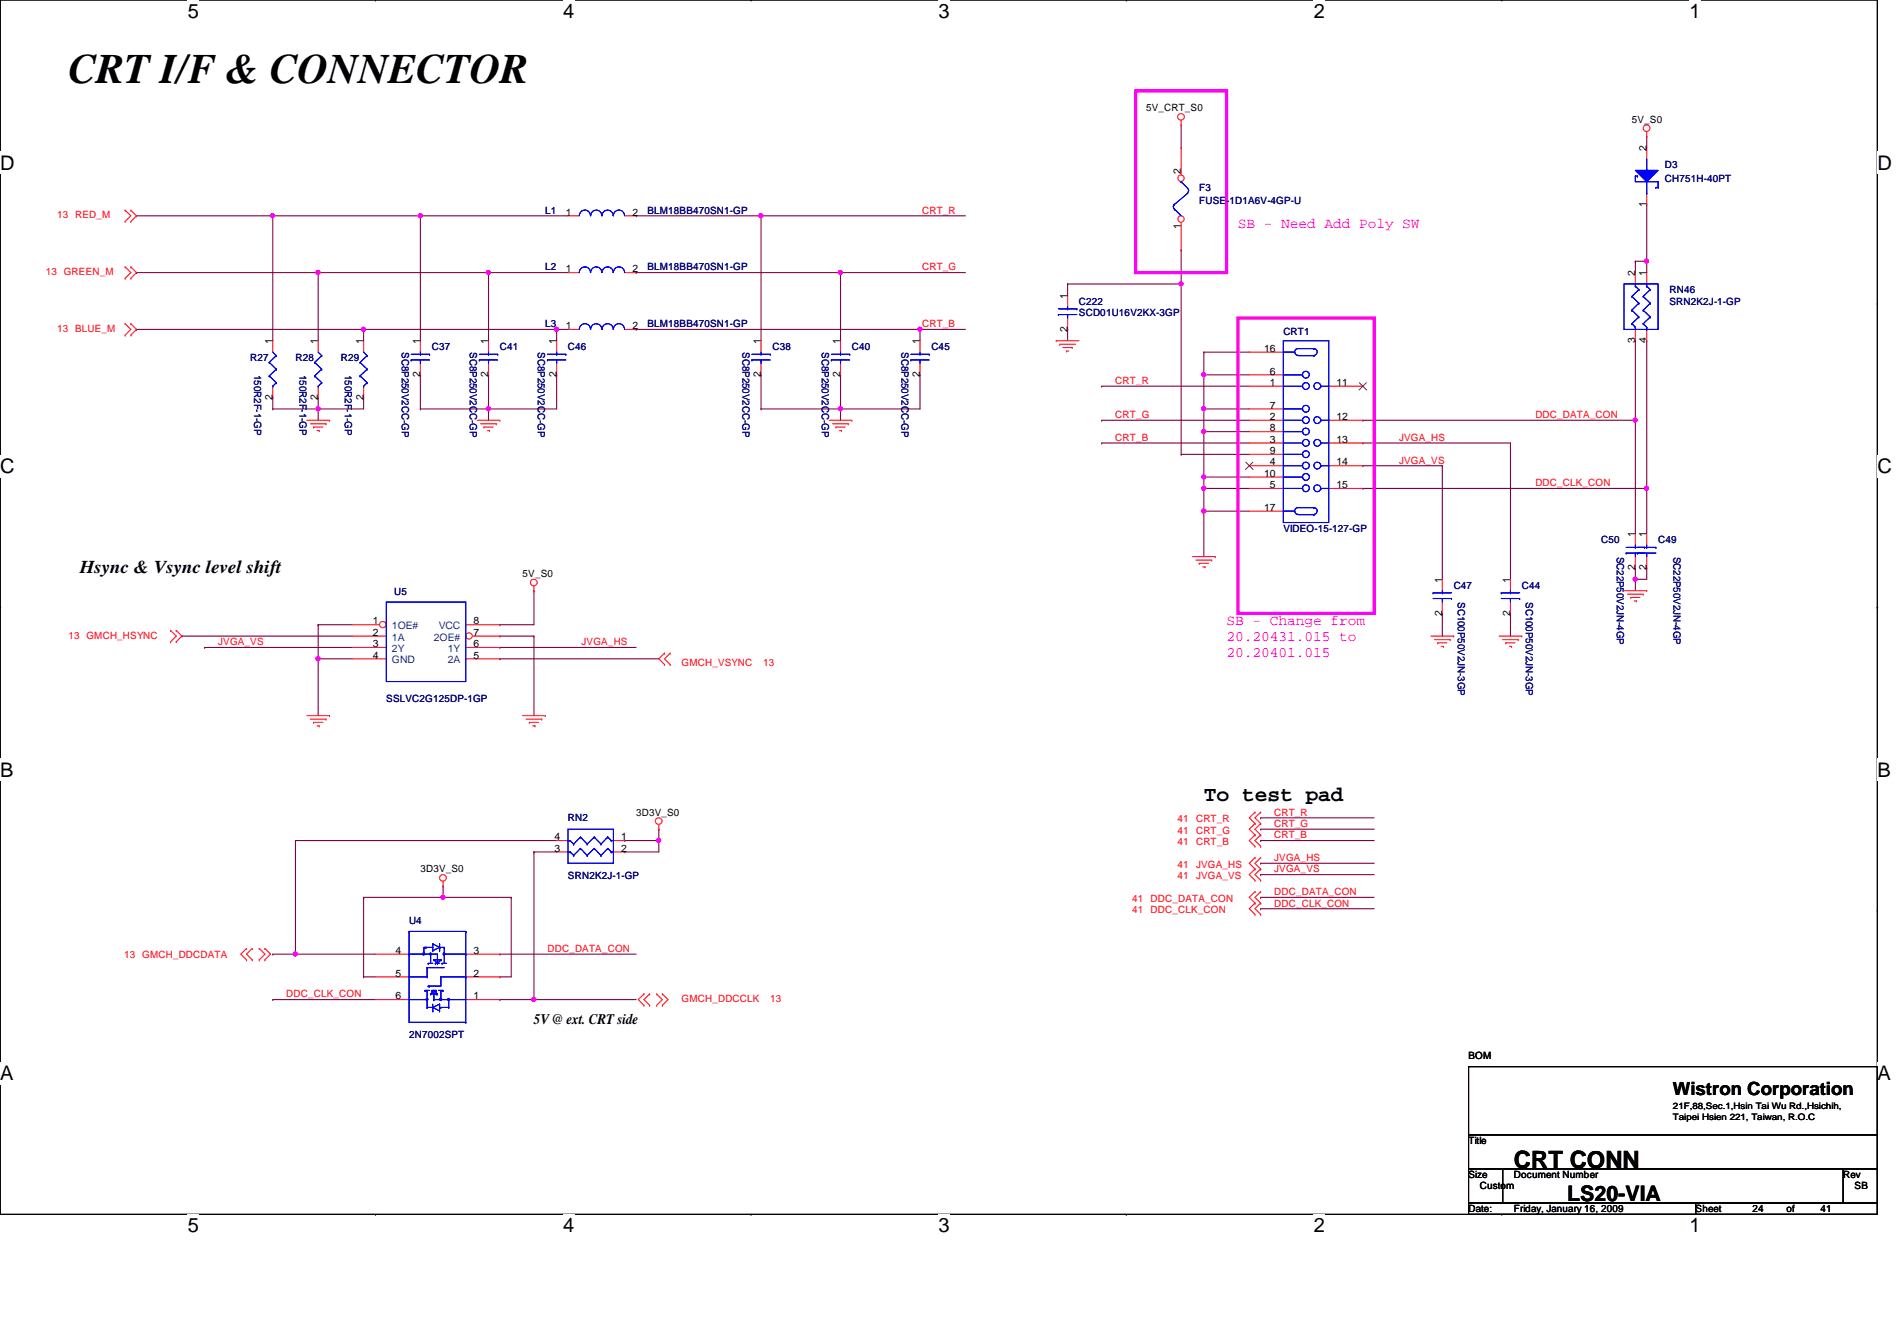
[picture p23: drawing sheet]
<svg xmlns="http://www.w3.org/2000/svg" width="297mm" height="210mm" viewBox="0 0 297 210" stroke-linecap="round" stroke-linejoin="round" font-family="sans-serif">
<defs><g id="words">
<text font-size="6.6" x="10.7" y="13">CRT I/F &amp; CONNECTOR</text>
<text font-size="3.7" x="237.1" y="182.9">CRT CONN</text>
<g font-size="3.3">
<text x="188.5" y="125.4">To test pad</text>
<text x="245.4" y="188">LS20-VIA</text>
</g>
<g font-size="3.1">
<text x="29.4" y="2.8">5</text>
<text x="88.2" y="2.8">4</text>
<text x="147" y="2.8">3</text>
<text x="205.7" y="2.8">2</text>
<text x="264.5" y="2.8">1</text>
<text x="0" y="26.5">D</text>
<text x="294" y="26.5">D</text>
<text x="0" y="74">C</text>
<text x="294" y="74">C</text>
<text x="0" y="121.6">B</text>
<text x="294" y="121.6">B</text>
<text x="0" y="169.1">A</text>
<text x="294" y="169.1">A</text>
<text x="29.4" y="192.9">5</text>
<text x="88.2" y="192.9">4</text>
<text x="147" y="192.9">3</text>
<text x="205.7" y="192.9">2</text>
<text x="264.5" y="192.9">1</text>
</g>
<g font-size="2.8">
<text x="12.5" y="89.7">Hsync &amp; Vsync level shift</text>
<text x="262" y="171.4">Wistron Corporation</text>
</g>
<g font-size="2.3" fill="#f0f">
<text x="193.8" y="35.6">SB - Need Add Poly SW</text>
<text x="192.1" y="97.9">SB - Change from</text>
<text x="192.1" y="100.4">20.20431.015 to</text>
<text x="192.1" y="102.9">20.20401.015</text>
</g>
<text font-size="2.3" x="83.6" y="160.3">5V @ ext. CRT side</text>
<g font-size="1.6">
<text x="179.4" y="17.4">5V_CRT_S0</text>
<text x="255.5" y="19.2">5V_S0</text>
<text x="257.8" y="23.7" transform="rotate(-90 257.8 23.7)">2</text>
<text x="184.9" y="27.2" transform="rotate(-90 184.9 27.2)">2</text>
<text x="88.6" y="33.7">1</text>
<text x="99.1" y="33.7">2</text>
<text x="184.9" y="35.9" transform="rotate(-90 184.9 35.9)">1</text>
<text x="257.8" y="32.3" transform="rotate(-90 257.8 32.3)">1</text>
<text x="88.6" y="42.6">1</text>
<text x="99.1" y="42.6">2</text>
<text x="167.1" y="46.8" transform="rotate(-90 167.1 46.8)">1</text>
<text x="256" y="43.2" transform="rotate(-90 256 43.2)">2</text>
<text x="257.8" y="43.2" transform="rotate(-90 257.8 43.2)">1</text>
<text x="42.7" y="53.9" transform="rotate(-90 42.7 53.9)">1</text>
<text x="49.8" y="53.9" transform="rotate(-90 49.8 53.9)">1</text>
<text x="56.9" y="53.9" transform="rotate(-90 56.9 53.9)">1</text>
<text x="65.8" y="53.9" transform="rotate(-90 65.8 53.9)">1</text>
<text x="76.5" y="53.9" transform="rotate(-90 76.5 53.9)">1</text>
<text x="87.1" y="53.9" transform="rotate(-90 87.1 53.9)">1</text>
<text x="88.6" y="51.5">1</text>
<text x="99.1" y="51.5">2</text>
<text x="119.1" y="53.9" transform="rotate(-90 119.1 53.9)">1</text>
<text x="131.6" y="53.9" transform="rotate(-90 131.6 53.9)">1</text>
<text x="144" y="53.9" transform="rotate(-90 144 53.9)">1</text>
<text x="167.1" y="51.9" transform="rotate(-90 167.1 51.9)">2</text>
<text x="256" y="53.7" transform="rotate(-90 256 53.7)">3</text>
<text x="257.8" y="53.7" transform="rotate(-90 257.8 53.7)">4</text>
<text x="65.8" y="59" transform="rotate(-90 65.8 59)">2</text>
<text x="76.5" y="59" transform="rotate(-90 76.5 59)">2</text>
<text x="87.1" y="59" transform="rotate(-90 87.1 59)">2</text>
<text x="119.1" y="59" transform="rotate(-90 119.1 59)">2</text>
<text x="131.6" y="59" transform="rotate(-90 131.6 59)">2</text>
<text x="144" y="59" transform="rotate(-90 144 59)">2</text>
<text x="197.9" y="55.1">16</text>
<text x="198.8" y="58.6">6</text>
<text x="42.7" y="62.6" transform="rotate(-90 42.7 62.6)">2</text>
<text x="49.8" y="62.6" transform="rotate(-90 49.8 62.6)">2</text>
<text x="56.9" y="62.6" transform="rotate(-90 56.9 62.6)">2</text>
<text x="198.8" y="60.4">1</text>
<text x="198.8" y="65.7">2</text>
<text x="198.8" y="64">7</text>
<text x="209.3" y="60.4">11</text>
<text x="209.3" y="65.7">12</text>
<text x="198.8" y="69.3">3</text>
<text x="198.8" y="67.5">8</text>
<text x="198.8" y="71.1">9</text>
<text x="209.3" y="69.3">13</text>
<text x="197.9" y="74.6">10</text>
<text x="198.8" y="72.9">4</text>
<text x="198.8" y="76.4">5</text>
<text x="209.3" y="72.9">14</text>
<text x="209.3" y="76.4">15</text>
<text x="197.9" y="80">17</text>
<text x="256" y="89.2" transform="rotate(-90 256 89.2)">2</text>
<text x="256" y="84.1" transform="rotate(-90 256 84.1)">1</text>
<text x="257.8" y="89.2" transform="rotate(-90 257.8 89.2)">2</text>
<text x="257.8" y="84.1" transform="rotate(-90 257.8 84.1)">1</text>
<text x="81.8" y="90.3">5V_S0</text>
<text x="225.8" y="91.2" transform="rotate(-90 225.8 91.2)">1</text>
<text x="236.5" y="91.2" transform="rotate(-90 236.5 91.2)">1</text>
<text x="58.4" y="97.7">1</text>
<text x="58.4" y="99.5">2</text>
<text x="58.4" y="101.3">3</text>
<text x="74.2" y="99.5">7</text>
<text x="74.2" y="101.3">6</text>
<text x="74.2" y="97.7">8</text>
<text x="225.8" y="96.4" transform="rotate(-90 225.8 96.4)">2</text>
<text x="236.5" y="96.4" transform="rotate(-90 236.5 96.4)">2</text>
<text x="58.4" y="103.1">4</text>
<text x="74.2" y="103.1">5</text>
<text x="86.8" y="131.5">4</text>
<text x="97.3" y="131.5">1</text>
<text x="99.6" y="127.7">3D3V_S0</text>
<text x="65.8" y="136.6">3D3V_S0</text>
<text x="86.8" y="133.3">3</text>
<text x="97.3" y="133.3">2</text>
<text x="61.9" y="149.3">4</text>
<text x="74.2" y="149.3">3</text>
<text x="61.9" y="152.9">5</text>
<text x="74.2" y="152.9">2</text>
<text x="61.9" y="156.4">6</text>
<text x="74.2" y="156.4">1</text>
<text x="230" y="165.7">BOM</text>
<text x="230" y="179.1">Title</text>
<text x="230" y="184.4">Size</text>
<text x="237.1" y="184.4">Document Number</text>
<text x="288.6" y="184.4">Rev</text>
<text x="230" y="189.7">Date:</text>
<text x="231.7" y="186.2">Custom</text>
<text x="237.1" y="189.7">Friday, January 16, 2009</text>
<text x="265.5" y="189.7">Sheet</text>
<text x="274.4" y="189.7">24</text>
<text x="279.7" y="189.7">of</text>
<text x="285.1" y="189.7">41</text>
<text x="290.4" y="186.2">SB</text>
</g>
<g font-size="1.6" fill="#000080">
<text x="187.8" y="29.9">F3</text>
<text x="260.7" y="26.3">D3</text>
<text x="260.7" y="28.4">CH751H-40PT</text>
<text x="85.4" y="33.4">L1</text>
<text x="101.4" y="33.4">BLM18BB470SN1-GP</text>
<text x="187.8" y="32">FUSE-1D1A6V-4GP-U</text>
<text x="85.4" y="42.3">L2</text>
<text x="101.4" y="42.3">BLM18BB470SN1-GP</text>
<text x="168.9" y="47.7">C222</text>
<text x="261.4" y="45.9">RN46</text>
<text x="261.4" y="47.7">SRN2K2J-1-GP</text>
<text x="85.4" y="51.2">L3</text>
<text x="101.4" y="51.2">BLM18BB470SN1-GP</text>
<text x="168.9" y="49.4">SCD01U16V2KX-3GP</text>
<text x="201" y="52.5">CRT1</text>
<text x="39.2" y="56.6">R27</text>
<text x="39.8" y="58.7" transform="rotate(90 39.8 58.7)">150R2F-1-GP</text>
<text x="46.3" y="56.6">R28</text>
<text x="46.9" y="58.7" transform="rotate(90 46.9 58.7)">150R2F-1-GP</text>
<text x="53.4" y="56.6">R29</text>
<text x="54" y="58.7" transform="rotate(90 54 58.7)">150R2F-1-GP</text>
<text x="62.9" y="55.1" transform="rotate(90 62.9 55.1)">SC8P250V2CC-GP</text>
<text x="67.6" y="54.8">C37</text>
<text x="73.6" y="55.1" transform="rotate(90 73.6 55.1)">SC8P250V2CC-GP</text>
<text x="78.3" y="54.8">C41</text>
<text x="84.2" y="55.1" transform="rotate(90 84.2 55.1)">SC8P250V2CC-GP</text>
<text x="88.9" y="54.8">C46</text>
<text x="116.2" y="55.1" transform="rotate(90 116.2 55.1)">SC8P250V2CC-GP</text>
<text x="120.9" y="54.8">C38</text>
<text x="128.7" y="55.1" transform="rotate(90 128.7 55.1)">SC8P250V2CC-GP</text>
<text x="133.4" y="54.8">C40</text>
<text x="141.1" y="55.1" transform="rotate(90 141.1 55.1)">SC8P250V2CC-GP</text>
<text x="145.8" y="54.8">C45</text>
<text x="201" y="83.2">VIDEO-15-127-GP</text>
<text x="250.7" y="85">C50</text>
<text x="253.2" y="87.1" transform="rotate(90 253.2 87.1)">SC22P50V2JN-4GP</text>
<text x="259.6" y="85">C49</text>
<text x="262" y="87.1" transform="rotate(90 262 87.1)">SC22P50V2JN-4GP</text>
<text x="61.7" y="93.2">U5</text>
<text x="227.6" y="92.1">C47</text>
<text x="228.3" y="94.2" transform="rotate(90 228.3 94.2)">SC100P50V2JN-3GP</text>
<text x="238.3" y="92.1">C44</text>
<text x="238.9" y="94.2" transform="rotate(90 238.9 94.2)">SC100P50V2JN-3GP</text>
<text x="60.5" y="109.9">SSLVC2G125DP-1GP</text>
<text x="88.9" y="128.6">RN2</text>
<text x="88.9" y="137.6">SRN2K2J-1-GP</text>
<text x="64" y="144.6">U4</text>
<text x="64" y="162.5">2N7002SPT</text>
</g>
<g font-size="1.6" fill="#f00">
<text x="8.9" y="34.2">13 RED_M</text>
<text x="144.4" y="33.4">CRT_R</text>
<text x="7.2" y="43.1">13 GREEN_M</text>
<text x="144.4" y="42.3">CRT_G</text>
<text x="8.9" y="51.9">13 BLUE_M</text>
<text x="144.4" y="51.2">CRT_B</text>
<text x="174.6" y="65.4">CRT_G</text>
<text x="174.6" y="60.1">CRT_R</text>
<text x="240.4" y="65.4">DDC_DATA_CON</text>
<text x="174.6" y="69">CRT_B</text>
<text x="219.1" y="69">JVGA_HS</text>
<text x="219.1" y="72.6">JVGA_VS</text>
<text x="240.4" y="76.1">DDC_CLK_CON</text>
<text x="10.7" y="99.9">13 GMCH_HSYNC</text>
<text x="34.2" y="101">JVGA_VS</text>
<text x="91.1" y="101">JVGA_HS</text>
<text x="106.7" y="104.2">GMCH_VSYNC</text>
<text x="119.5" y="104.2">13</text>
<text x="184.4" y="128.7">41</text>
<text x="184.4" y="130.5">41</text>
<text x="187.3" y="128.7">CRT_R</text>
<text x="187.3" y="130.5">CRT_G</text>
<text x="199.5" y="127.7">CRT_R</text>
<text x="199.5" y="129.5">CRT_G</text>
<text x="199.5" y="131.2">CRT_B</text>
<text x="184.4" y="132.3">41</text>
<text x="184.4" y="135.8">41</text>
<text x="184.4" y="137.6">41</text>
<text x="187.3" y="132.3">CRT_B</text>
<text x="187.3" y="135.8">JVGA_HS</text>
<text x="187.3" y="137.6">JVGA_VS</text>
<text x="199.5" y="134.8">JVGA_HS</text>
<text x="199.5" y="136.6">JVGA_VS</text>
<text x="177.3" y="141.2">41</text>
<text x="177.3" y="143">41</text>
<text x="180.2" y="141.2">DDC_DATA_CON</text>
<text x="180.2" y="143">DDC_CLK_CON</text>
<text x="199.5" y="140.1">DDC_DATA_CON</text>
<text x="199.5" y="141.9">DDC_CLK_CON</text>
<text x="19.4" y="149.9">13 GMCH_DDCDATA</text>
<text x="85.7" y="149">DDC_DATA_CON</text>
<text x="44.8" y="156.1">DDC_CLK_CON</text>
<text x="106.7" y="156.8">GMCH_DDCCLK</text>
<text x="120.6" y="156.8">13</text>
</g>
<g font-size="1.6" fill="#004080">
<text x="61.4" y="98.5">1OE#</text>
<text x="61.4" y="100.3">1A</text>
<text x="67.9" y="100.3">2OE#</text>
<text x="68.7" y="98.5">VCC</text>
<text x="61.4" y="102.1">2Y</text>
<text x="61.4" y="103.8">GND</text>
<text x="70.1" y="103.8">2A</text>
<text x="70.1" y="102.1">1Y</text>
</g>
<g font-size="1.4">
<text x="262" y="173.6">21F,88,Sec.1,Hsin Tai Wu Rd.,Hsichih,</text>
<text x="262" y="175.4">Taipei Hsien 221, Taiwan, R.O.C</text>
</g>
</g></defs>
<path d="M0 0h294v190.1h-294z" fill="none" stroke="#000" stroke-width=".17"/>
<g fill="#fff">
<path d="M29.4 0h1.8v3.5h-1.8z"/>
<path d="M29.4 190.1h1.8v3.4h-1.8z"/>
</g>
<path d="M58.8 0h.1M58.8 190.1h.1" fill="none" stroke="#000" stroke-width=".17"/>
<g fill="#fff">
<path d="M88.2 0h1.7v3.5h-1.7z"/>
<path d="M88.2 190.1h1.7v3.4h-1.7z"/>
</g>
<path d="M117.6 0h.1M117.6 190.1h.1" fill="none" stroke="#000" stroke-width=".17"/>
<g fill="#fff">
<path d="M147 0h1.7v3.5h-1.7z"/>
<path d="M147 190.1h1.7v3.4h-1.7z"/>
</g>
<path d="M176.4 0h.1M176.4 190.1h.1" fill="none" stroke="#000" stroke-width=".17"/>
<g fill="#fff">
<path d="M205.7 0h1.8v3.5h-1.8z"/>
<path d="M205.7 190.1h1.8v3.4h-1.8z"/>
</g>
<path d="M235.2 0h.1M235.2 190.1h.1" fill="none" stroke="#000" stroke-width=".17"/>
<g fill="#fff">
<path d="M264.5 0h1.8v3.5h-1.8z"/>
<path d="M264.5 190.1h1.8v3.4h-1.8z"/>
<path d="M0 23.7h2.3v3.5h-2.3z"/>
<path d="M294 23.7h2.2v3.5h-2.2z"/>
<path d="M0 71.2h2.3v3.5h-2.3z"/>
<path d="M294 71.2h2.2v3.5h-2.2z"/>
</g>
<path d="M0 47.5h.1M294 47.5h.1" fill="none" stroke="#000" stroke-width=".17"/>
<g fill="#fff">
<path d="M0 118.8h2.1v3.5h-2.1z"/>
<path d="M294 118.8h2v3.5h-2z"/>
</g>
<path d="M0 95h.1M294 95h.1" fill="none" stroke="#000" stroke-width=".17"/>
<path d="M0 95h.1M294 95h.1" fill="none" stroke="#000" stroke-width=".16"/>
<g fill="#fff">
<path d="M0 166.3h2.1v3.5h-2.1z"/>
<path d="M294 166.3h2v3.5h-2z"/>
</g>
<path d="M0 142.5h.1M294 142.5h.1" fill="none" stroke="#000" stroke-width=".17"/>
<path d="M185 71.1h.1M185 71.1h10.6M78.3 97.8h.1M83.6 92.5h.1M83.6 92.5v5.3h-5.3M49.8 103.1h.1M49.8 103.1h5.4M49.8 103.1v8.9M46.3 131.6h.1M46.3 131.6h40.9" fill="none" stroke="#800040" stroke-width=".17"/>
<circle cx="49.8" cy="103.1" r=".32" fill="#f0f"/>
<circle cx="49.8" cy="103.1" r=".32" fill="none" stroke="#f0f" stroke-width=".17"/>
<path d="M188.5 74.7h.1M188.5 74.7h7.1M188.5 80h.1M188.5 80v7.1" fill="none" stroke="#800040" stroke-width=".17"/>
<circle cx="188.5" cy="80" r=".32" fill="#f0f"/>
<circle cx="188.5" cy="80" r=".32" fill="none" stroke="#f0f" stroke-width=".17"/>
<path d="M97.8 131.6h.1M97.8 131.6h5.4M103.2 131.6h.1M103.2 131.6v1.7" fill="none" stroke="#800040" stroke-width=".17"/>
<circle cx="103.1" cy="131.5" r=".32" fill="#f0f"/>
<circle cx="103.1" cy="131.5" r=".32" fill="none" stroke="#f0f" stroke-width=".17"/>
<g fill="none" stroke="#800040" stroke-width=".17">
<path d="M167.2 51.6h.1M167.2 51.6v1.7M188.5 76.5h.1M188.5 76.5h7.1M28.5 99.6h.1M28.5 99.6h26.7M78.3 99.6h.1M78.3 99.6h5.3M83.6 99.6h.1M83.6 99.6v12.4M46.3 131.6h.1M46.3 131.6v17.8"/>
<path d="M42.7 149.4h.1M42.7 156.5h.1M42.7 149.4h16M42.7 156.5h16M46.3 149.4h.1M69.4 140.5h.1M69.4 140.5h10.6M78.3 156.5h.1M78.3 156.5h5.3"/>
</g>
<circle cx="46.2" cy="149.3" r=".32" fill="#f0f"/>
<circle cx="46.2" cy="149.3" r=".32" fill="none" stroke="#f0f" stroke-width=".17"/>
<path d="M69.4 138.7h.1M69.4 138.7v1.8" fill="none" stroke="#800040" stroke-width=".17"/>
<circle cx="69.4" cy="140.4" r=".32" fill="#f0f"/>
<circle cx="69.4" cy="140.4" r=".32" fill="none" stroke="#f0f" stroke-width=".17"/>
<path d="M56.9 152.9h.1M56.9 140.5h.1M56.9 152.9h1.8M56.9 140.5v12.4M78.3 152.9h.1M80 140.5h.1M80 140.5v12.4h-1.7M83.6 156.5h.1M83.6 156.5h16" fill="none" stroke="#800040" stroke-width=".17"/>
<circle cx="83.6" cy="156.4" r=".32" fill="#f0f"/>
<circle cx="83.6" cy="156.4" r=".32" fill="none" stroke="#f0f" stroke-width=".17"/>
<path d="M188.5 74.7h.1M188.5 74.7v1.8M83.6 133.3h.1M83.6 133.3v23.2M78.3 149.4h.1M78.3 149.4h21.3" fill="none" stroke="#800040" stroke-width=".17"/>
<circle cx="188.5" cy="74.6" r=".32" fill="#f0f"/>
<circle cx="188.5" cy="74.6" r=".32" fill="none" stroke="#f0f" stroke-width=".17"/>
<path d="M185 44.4h.1M185 44.4v26.7M256.1 53.3h.1M256.1 40.9h.1M256.1 53.3v12.5M256.1 40.9h1.7" fill="none" stroke="#800040" stroke-width=".17"/>
<circle cx="184.9" cy="44.4" r=".32" fill="#f0f"/>
<circle cx="184.9" cy="44.4" r=".32" fill="none" stroke="#f0f" stroke-width=".17"/>
<path d="M167.2 44.4h.1M167.2 44.4h17.8M256.1 40.9h.1M256.1 40.9v1.8M256.1 65.8h.1M256.1 65.8v17.8M236.5 96h.1M236.5 96v3.6" fill="none" stroke="#800040" stroke-width=".17"/>
<circle cx="256" cy="65.8" r=".32" fill="#f0f"/>
<circle cx="256" cy="65.8" r=".32" fill="none" stroke="#f0f" stroke-width=".17"/>
<path d="M167.2 44.4h.1M167.2 44.4v1.8M256.1 90.7h.1M256.1 90.7h1.7" fill="none" stroke="#800040" stroke-width=".17"/>
<circle cx="256" cy="90.7" r=".32" fill="#f0f"/>
<circle cx="256" cy="90.7" r=".32" fill="none" stroke="#f0f" stroke-width=".17"/>
<path d="M42.7 62.2h.1M42.7 62.2v1.8M49.8 64h.1M49.8 64v1.8M56.9 62.2h.1M56.9 62.2v1.8h-7.1M225.8 72.9h.1M225.8 72.9v17.8M256.1 88.9h.1M256.1 88.9v1.8" fill="none" stroke="#800040" stroke-width=".17"/>
<circle cx="49.8" cy="64" r=".32" fill="#f0f"/>
<circle cx="49.8" cy="64" r=".32" fill="none" stroke="#f0f" stroke-width=".17"/>
<path d="M76.5 64h.1M76.5 64h10.7" fill="none" stroke="#800040" stroke-width=".17"/>
<circle cx="76.5" cy="64" r=".32" fill="#f0f"/>
<circle cx="76.5" cy="64" r=".32" fill="none" stroke="#f0f" stroke-width=".17"/>
<path d="M49.8 42.7h.1M49.8 42.7h26.7M87.2 58.7h.1M87.2 58.7v5.3" fill="none" stroke="#800040" stroke-width=".17"/>
<circle cx="49.8" cy="42.6" r=".32" fill="#f0f"/>
<circle cx="49.8" cy="42.6" r=".32" fill="none" stroke="#f0f" stroke-width=".17"/>
<path d="M42.7 33.8h.1M42.7 33.8h23.1" fill="none" stroke="#800040" stroke-width=".17"/>
<circle cx="42.7" cy="33.8" r=".32" fill="#f0f"/>
<circle cx="42.7" cy="33.8" r=".32" fill="none" stroke="#f0f" stroke-width=".17"/>
<path d="M56.9 51.6h.1M56.9 51.6h30.3M76.5 58.7h.1M76.5 58.7v5.3h-10.7M42.7 64h.1M49.8 62.2h.1M49.8 62.2v1.8h-7.1M65.8 64h.1" fill="none" stroke="#800040" stroke-width=".17"/>
<circle cx="56.9" cy="51.5" r=".32" fill="#f0f"/>
<circle cx="56.9" cy="51.5" r=".32" fill="none" stroke="#f0f" stroke-width=".17"/>
<path d="M185 39.1h.1M185 39.1v5.3M87.2 51.6h.1M87.2 51.6h1.7" fill="none" stroke="#800040" stroke-width=".17"/>
<circle cx="87.1" cy="51.5" r=".32" fill="#f0f"/>
<circle cx="87.1" cy="51.5" r=".32" fill="none" stroke="#f0f" stroke-width=".17"/>
<path d="M65.8 33.8h.1M65.8 33.8v19.5M65.8 33.8h23.1" fill="none" stroke="#800040" stroke-width=".17"/>
<circle cx="65.8" cy="33.8" r=".32" fill="#f0f"/>
<circle cx="65.8" cy="33.8" r=".32" fill="none" stroke="#f0f" stroke-width=".17"/>
<g fill="none" stroke="#800040" stroke-width=".17">
<path d="M87.2 51.6h.1M87.2 51.6v1.7M131.6 42.7h.1M131.6 58.7h.1M131.6 42.7h19.6M131.6 58.7v5.3M144.1 51.6h.1M144.1 51.6v1.7M257.8 40.9h.1M257.8 40.9v1.8M76.5 64h.1M76.5 64v1.8"/>
<path d="M119.2 64h.1M119.2 64h24.9M131.6 64h.1"/>
</g>
<circle cx="257.8" cy="40.9" r=".32" fill="#f0f"/>
<circle cx="257.8" cy="40.9" r=".32" fill="none" stroke="#f0f" stroke-width=".17"/>
<path d="M119.2 33.8h.1M119.2 33.8h32M21.4 42.7h.1M21.4 51.6h.1M21.4 42.7h28.4M21.4 51.6h35.5M225.8 96h.1M225.8 96v3.6" fill="none" stroke="#800040" stroke-width=".17"/>
<circle cx="119.1" cy="33.8" r=".32" fill="#f0f"/>
<circle cx="119.1" cy="33.8" r=".32" fill="none" stroke="#f0f" stroke-width=".17"/>
<path d="M144.1 51.6h.1M144.1 51.6h7.1" fill="none" stroke="#800040" stroke-width=".17"/>
<circle cx="144" cy="51.5" r=".32" fill="#f0f"/>
<circle cx="144" cy="51.5" r=".32" fill="none" stroke="#f0f" stroke-width=".17"/>
<path d="M21.4 33.8h.1M21.4 33.8h21.3M42.7 33.8h.1M42.7 33.8v19.5M49.8 42.7h.1M49.8 42.7v10.6M76.5 42.7h.1M76.5 42.7h12.4" fill="none" stroke="#800040" stroke-width=".17"/>
<circle cx="76.5" cy="42.6" r=".32" fill="#f0f"/>
<circle cx="76.5" cy="42.6" r=".32" fill="none" stroke="#f0f" stroke-width=".17"/>
<path d="M56.9 51.6h.1M56.9 51.6v1.7M257.8 76.5h.1M257.8 76.5v7.1" fill="none" stroke="#800040" stroke-width=".17"/>
<circle cx="257.8" cy="76.4" r=".32" fill="#f0f"/>
<circle cx="257.8" cy="76.4" r=".32" fill="none" stroke="#f0f" stroke-width=".17"/>
<g fill="none" stroke="#800040" stroke-width=".17">
<path d="M99.6 33.8h.1M99.6 33.8h19.6M119.2 33.8h.1M119.2 33.8v19.5M65.8 58.7h.1M65.8 58.7v5.3M76.5 42.7h.1M76.5 42.7v10.6M119.2 58.7h.1M119.2 58.7v5.3M131.6 42.7h.1M131.6 42.7v10.6"/>
<path d="M131.6 64h.1M131.6 64v1.8"/>
</g>
<circle cx="131.6" cy="64" r=".32" fill="#f0f"/>
<circle cx="131.6" cy="64" r=".32" fill="none" stroke="#f0f" stroke-width=".17"/>
<g fill="none" stroke="#800040" stroke-width=".17">
<path d="M99.6 51.6h.1M99.6 42.7h.1M99.6 51.6h44.5M99.6 42.7h32M144.1 58.7h.1M144.1 58.7v5.3M256.1 90.7h.1M256.1 90.7v1.8M257.8 88.9h.1M257.8 88.9v1.8M32 101.3h.1M32 101.3h23.2"/>
<path d="M78.3 101.3h.1M78.3 101.3h21.3"/>
</g>
<circle cx="131.6" cy="42.6" r=".32" fill="#f0f"/>
<circle cx="131.6" cy="42.6" r=".32" fill="none" stroke="#f0f" stroke-width=".17"/>
<g fill="none" stroke="#800040" stroke-width=".17">
<path d="M257.8 32h.1M257.8 32v8.9M257.8 53.3h.1M257.8 53.3v23.2M172.5 69.3h.1M172.5 65.8h.1M172.5 60.5h.1M172.5 69.3h23.1M172.5 65.8h23.1M172.5 60.5h23.1M188.5 64h.1M188.5 64h7.1"/>
<path d="M188.5 64v3.6M213.4 69.3h.1M213.4 65.8h.1M213.4 72.9h.1M213.4 69.3h23.1M213.4 65.8h42.7M213.4 72.9h12.4M236.5 69.3h.1M236.5 69.3v21.4"/>
</g>
<circle cx="188.5" cy="64" r=".32" fill="#f0f"/>
<circle cx="188.5" cy="64" r=".32" fill="none" stroke="#f0f" stroke-width=".17"/>
<g fill="none" stroke="#800040" stroke-width=".17">
<path d="M188.5 58.7h.1M188.5 58.7h7.1M188.5 58.7v5.3M213.4 76.5h.1M213.4 76.5h44.4M49.8 97.8h.1M49.8 97.8h5.4M78.3 103.1h.1M78.3 103.1h24.9M83.6 133.3h.1M83.6 133.3h3.6M97.8 133.3h.1"/>
<path d="M97.8 133.3h5.4"/>
</g>
<circle cx="188.5" cy="58.6" r=".32" fill="#f0f"/>
<circle cx="188.5" cy="58.6" r=".32" fill="none" stroke="#f0f" stroke-width=".17"/>
<path d="M188.5 67.6h.1M188.5 67.6h7.1M188.5 67.6v7.1M56.9 140.5h.1M56.9 140.5h12.5" fill="none" stroke="#800040" stroke-width=".17"/>
<circle cx="188.5" cy="67.5" r=".32" fill="#f0f"/>
<circle cx="188.5" cy="67.5" r=".32" fill="none" stroke="#f0f" stroke-width=".17"/>
<g fill="none" stroke="#800040" stroke-width=".17">
<path d="M257.8 21.3h.1M257.8 21.3v1.8M188.5 76.5h.1M188.5 76.5v3.5M49.8 97.8h.1M49.8 97.8v5.3M188.5 80h.1M188.5 80h7.1M103.2 129.8h.1M103.2 129.8v1.8M197.4 135.1h.1M197.4 136.9h.1"/>
<path d="M197.4 128h.1M197.4 129.8h.1M197.4 131.6h.1M197.4 135.1h17.8M197.4 136.9h17.8M197.4 128h17.8M197.4 129.8h17.8M197.4 131.6h17.8M197.4 140.5h.1M197.4 142.2h.1M197.4 140.5h17.8M197.4 142.2h17.8"/>
</g>
<circle cx="188.5" cy="76.4" r=".32" fill="#f0f"/>
<circle cx="188.5" cy="76.4" r=".32" fill="none" stroke="#f0f" stroke-width=".17"/>
<path d="M185 19.6v3.5M185 23.1h.1M188.5 55.1h.1M188.5 58.7h.1M188.5 55.1h7.1M188.5 55.1v3.6" fill="none" stroke="#800040" stroke-width=".17"/>
<g fill="none" stroke="#f00" stroke-width=".17">
<path d="M185 19.6h.1M185 18.8v.8M19.6 32.9h.1M19.6 34.7h.1M19.6 32.9l.9 .9-.9 .9M20.5 34.7h.1M20.5 32.9h.1M20.5 32.9l.9 .9-.9 .9M257.8 21.3h.1M257.8 20.6v.7M19.6 41.8h.1M19.6 43.6h.1"/>
<path d="M19.6 50.7h.1M19.6 52.5h.1M19.6 41.8l.9 .9-.9 .9M19.6 50.7l.9 .9-.9 .9M20.5 43.6h.1M20.5 41.8h.1M20.5 52.5h.1M20.5 50.7h.1M20.5 41.8l.9 .9-.9 .9M20.5 50.7l.9 .9-.9 .9M87.2 53.3v1.8M87.2 56.9v1.8"/>
<path d="M165.4 53.3h.1M165.4 53.3h3.5M165.9 53.9h.1M165.9 53.9h2.5M166.5 54.4h1.4M167 54.9h.1M167 54.9h.3M167.9 54.4h.1M195.6 58.7h5.4M195.6 55.1h5.4M48 65.8h3.6M48.6 66.3h2.5"/>
<path d="M49.1 66.8h.1M49.1 66.8h1.4M49.7 67.4h.3M50 67.4h.1M51.1 66.3h.1M51.6 65.8h.1M74.7 65.8h3.6M75.3 66.3h2.4M75.8 66.8h.1M75.8 66.8h1.4M76.3 67.4h.4M76.7 67.4h.1"/>
<path d="M77.7 66.3h.1M78.3 65.8h.1M129.8 65.8h3.6M130.4 66.3h2.4M130.9 66.8h.1M130.9 66.8h1.4M131.4 67.4h.4M131.8 67.4h.1M132.8 66.3h.1M133.4 65.8h.1M195.6 65.8h5.4M195.6 60.5h5.4"/>
<path d="M195.6 69.3h5.4M195.6 72.9h5.4M195.6 76.5h5.4M195.6 64h5.4M195.6 67.6h5.4M195.6 71.1h5.4M195.6 74.7h5.4M208.1 65.8h5.3M208.1 60.5h5.3M208.1 69.3h5.3M208.1 72.9h5.3M208.1 76.5h5.3"/>
<path d="M26.7 98.7h.1M26.7 98.7l.9 .9-.9 .9M27.6 98.7h.1M27.6 98.7l.9 .9-.9 .9M83.6 92.5h.1M83.6 91.7v.8M186.7 87.1h3.6M187.3 87.7h2.4M187.8 88.2h.1M187.8 88.2h1.4M188.3 88.7h.4M188.7 88.7h.1"/>
<path d="M189.7 87.7h.1M190.3 87.1h.1M195.6 80h5.4M224.1 99.6h3.5M225.8 90.7v1.8M225.8 94.2v1.8M227.6 99.6h.1M234.7 99.6h3.6M238.3 99.6h.1M254.3 92.5h3.5M254.8 93h2.5M255.4 93.5h.1"/>
<path d="M255.4 93.5h1.4M255.9 94.1h.3M256.2 94.1h.1M257.3 93h.1M257.8 92.5h.1M26.7 100.5h.1M27.6 100.5h.1M48 112h3.6M48.6 112.6h2.5M49.1 113.1h.1M49.1 113.1h1.4M49.7 113.6h.3"/>
<path d="M50 113.6h.1M51.1 112.6h.1M51.6 112h.1M81.8 112h3.6M82.4 112.6h2.4M82.9 113.1h.1M82.9 113.1h1.4M83.4 113.6h.4M83.8 113.6h.1M84.8 112.6h.1M85.4 112h.1M104.1 102.2h.1"/>
<path d="M104.1 104h.1M104.1 102.2l-.9 .9 .9 .9M104.9 104h.1M104.9 102.2h.1M104.9 102.2l-.8 .9 .8 .9M224.6 100.1h2.5M225.1 100.6h.1M225.1 100.6h1.5M225.7 101.2h.3M226 101.2h.1M227.1 100.1h.1M235.3 100.1h2.4"/>
<path d="M235.8 100.6h.1M235.8 100.6h1.4M236.3 101.2h.4M236.7 101.2h.1M237.7 100.1h.1M69.4 138.7h.1M69.4 138v.7M103.2 129.8h.1M103.2 129.1v.7M196.5 127.1h.1M196.5 128.9h.1M196.5 130.7h.1"/>
<path d="M196.5 132.5h.1M196.5 134.2h.1M196.5 136h.1M196.5 137.8h.1M196.5 139.6h.1M196.5 127.1l-.9 .9 .9 .9M196.5 128.9l-.9 .9 .9 .9M196.5 130.7l-.9 .9 .9 .9M196.5 134.2l-.9 .9 .9 .9M196.5 136l-.9 .9 .9 .9M196.5 139.6l-.9 .9 .9 .9M197.4 127.1h.1"/>
<path d="M197.4 128.9h.1M197.4 130.7h.1M197.4 132.5h.1M197.4 134.2h.1M197.4 136h.1M197.4 137.8h.1M197.4 139.6h.1M197.4 127.1l-.9 .9 .9 .9M197.4 128.9l-.9 .9 .9 .9M197.4 130.7l-.9 .9 .9 .9M197.4 134.2l-.9 .9 .9 .9M197.4 136l-.9 .9 .9 .9"/>
<path d="M197.4 139.6l-.9 .9 .9 .9M38.6 150.2h.1M38.6 148.5h.1M38.6 148.5l-.9 .9 .9 .8M39.5 150.2h.1M39.5 148.5h.1M39.5 148.5l-.9 .9 .9 .8M40.6 148.5h.1M40.6 150.2h.1M40.6 148.5l.9 .9-.9 .8M41.5 150.2h.1M41.5 148.5h.1"/>
<path d="M41.5 148.5l.9 .9-.9 .8M100.8 157.4h.1M100.8 155.6h.1M100.8 155.6l-.9 .9 .9 .9M101.7 157.4h.1M101.7 155.6h.1M101.7 155.6l-.9 .9 .9 .9M102.8 155.6h.1M102.8 157.4h.1M102.8 155.6l.9 .9-.9 .9M103.7 157.4h.1M103.7 155.6h.1"/>
<path d="M103.7 155.6l.9 .9-.9 .9M196.5 141.4h.1M196.5 143.1h.1M196.5 141.4l-.9 .8 .9 .9M197.4 141.4h.1M197.4 143.1h.1M197.4 141.4l-.9 .8 .9 .9"/>
<circle cx="184.9" cy="18.3" r=".52"/>
<circle cx="257.8" cy="20.1" r=".52"/>
<circle cx="83.6" cy="91.2" r=".52"/>
<circle cx="69.4" cy="137.4" r=".52"/>
<circle cx="103.1" cy="128.5" r=".52"/>
</g>
<path d="M230 167h64v10.6h-64zM230 177.6h64v5.4h-64zM230 183h5.3v5.3h-5.3zM230 188.3h35.5v1.8h-35.5zM235.3 183h53.3v5.3h-53.3zM265.5 188.3h28.5v1.8h-28.5zM288.6 183h5.4v5.3h-5.4z" fill="none" stroke="#000" stroke-width=".17"/>
<path d="M177.8 14.2h14.3v28.5h-14.3zM193.8 49.8h21.4v46.2h-21.4z" fill="none" stroke="#f0f" stroke-width=".51"/>
<g fill="none" stroke="#00f" stroke-width=".17">
<path d="M85.7 56.3h.1M85.7 55.5h2.9M85.7 56.3h2.9M87.2 55.5h.1M87.2 56.3h.1M87.2 55.1v.4M87.2 56.3v.6M88.6 55.5h.1M201 53.3h7.1v28.5h-7.1zM201 55.1h.1M201 58.7h3M201 55.1h1.7"/>
<path d="M203.3 55.7h2.4M204 58.7h.1M205.7 54.6h-2.4a.53 .53 0 0 0-.6 .5 .53 .53 0 0 0 .5 .5M205.7 54.6a.53 .53 0 0 1 .5 .5 .53 .53 0 0 1-.5 .5M205.7 55.7h.1M205.7 54.6h.1M201 76.5h3M201 74.7h3M201 72.9h3M201 71.1h3M201 67.6h3M201 65.8h3"/>
<path d="M201 69.3h3M201 64h3M201 60.5h3M204 76.5h.1M204 74.7h.1M204 72.9h.1M204 71.1h.1M204 67.6h.1M204 65.8h.1M204 69.3h.1M204 64h.1M204 60.5h.1"/>
<path d="M205.7 79.5h.1M205.7 79.5a.53 .53 0 0 1 .5 .5 .53 .53 0 0 1-.5 .5M205.7 79.5h-2.4a.53 .53 0 0 0-.6 .5 .53 .53 0 0 0 .5 .5M206.8 60.5h.1M206.8 65.8h.1M206.8 69.3h.1M206.8 72.9h.1M206.8 76.5h.1M206.8 76.5h1.3M206.8 72.9h1.3M206.8 65.8h1.3M206.8 69.3h1.3"/>
<path d="M206.8 60.5h1.3M201 80h.1M201 80h1.7M203.3 80.6h2.4M205.7 80.6h.1M224.4 92.8h.1M224.4 92.8h2.9M224.4 93.7h2.9M225.8 92.8h.1M225.8 93.7h.1M225.8 92.5v.3M225.8 93.7v.5"/>
<path d="M227.3 93.7h.1"/>
<circle cx="204.5" cy="58.6" r=".54"/>
<circle cx="204.5" cy="64" r=".54"/>
<circle cx="204.5" cy="69.3" r=".54"/>
<circle cx="204.5" cy="60.4" r=".54"/>
<circle cx="204.5" cy="72.9" r=".54"/>
<circle cx="204.5" cy="74.6" r=".54"/>
<circle cx="204.5" cy="76.4" r=".54"/>
<circle cx="204.5" cy="71.1" r=".54"/>
<circle cx="204.5" cy="65.8" r=".54"/>
<circle cx="204.5" cy="67.5" r=".54"/>
<circle cx="206.3" cy="69.3" r=".54"/>
<circle cx="206.3" cy="60.4" r=".54"/>
<circle cx="206.3" cy="72.9" r=".54"/>
<circle cx="206.3" cy="76.4" r=".54"/>
<circle cx="206.3" cy="65.8" r=".54"/>
</g>
<path d="M212.8 59.9l1.2 1.1M213.9 59.9l-1.1 1.1M195.1 72.3l1.1 1.2M196.2 72.3l-1.2 1.2" fill="none" stroke="#804000" stroke-width=".16"/>
<circle cx="184.9" cy="34.3" r=".5" fill="#fff"/>
<g fill="none" stroke="#f00" stroke-width=".17">
<path d="M185 34.8v4.3"/>
<circle cx="184.9" cy="34.3" r=".5"/>
</g>
<circle cx="184.9" cy="27.9" r=".5" fill="#fff"/>
<g fill="none" stroke="#f00" stroke-width=".17">
<path d="M185 23.1v4.3M42.7 53.3v1.8M56.9 53.3v1.8M65.8 53.3v1.8M65.8 56.9v1.8M76.5 53.3v1.8M76.5 56.9v1.8M88.9 51.6h1.8M97.8 51.6h1.8M131.6 53.3v1.8M131.6 56.9v1.8M167.2 46.2v1.8"/>
<path d="M167.2 49.8v1.8M256.1 42.7v1.7M256.1 51.6v1.7M257.8 42.7v1.7M257.8 51.6v1.7M42.7 60.5v1.7M56.9 60.5v1.7M236.5 90.7v1.8M236.5 94.2v1.8M256.1 83.6v1.7M256.1 87.1v1.8M257.8 83.6v1.7"/>
<path d="M257.8 87.1v1.8M87.2 131.6h1.7M87.2 133.3h1.7M96.1 131.6h1.7M96.1 133.3h1.7M58.7 156.5h5.3M58.7 152.9h5.3M58.7 149.4h5.3M72.9 156.5h5.4M72.9 152.9h5.4M72.9 149.4h5.4"/>
<circle cx="184.9" cy="27.9" r=".5"/>
</g>
<g fill="none" stroke="#00f" stroke-width=".17">
<path d="M183.9 32a.51 .51 0 0 0 0 .7M183.9 32.7h.1M183.9 32h.1M183.9 32.7l1.1 1.1M185 28.4h.1M185 28.4l1 1.1M186 29.5l.1 .3-.1 .3M186 30.2l-2.1 1.8M42.2 56.7h.1M42.2 58.8h.1M42.2 56.7l1.1 1.1M42.2 58.8l1.1 1.1"/>
<path d="M42.7 55.1l.6 .6M43.3 55.7h.1M43.3 57.8h.1M43.3 59.9h.1M43.3 55.7l-1.1 1M43.3 57.8l-1.1 1M43.3 59.9l-.6 .6M56.4 56.7h.1M56.4 58.8h.1M56.4 56.7l1.1 1.1M56.4 58.8l1.1 1.1M56.9 55.1l.6 .6"/>
<path d="M57.5 55.7h.1M57.5 57.8h.1M57.5 59.9h.1M57.5 55.7l-1.1 1M57.5 57.8l-1.1 1M57.5 59.9l-.6 .6M64.4 56.3h.1M64.4 55.5h2.9M64.4 56.3h2.9M65.8 55.5h.1M65.8 56.3h.1M65.8 55.1v.4"/>
<path d="M65.8 56.3v.6M67.3 55.5h.1M75.1 56.3h.1M75.1 55.5h2.8M75.1 56.3h2.8M76.5 55.5h.1M76.5 56.3h.1M76.5 55.1v.4M76.5 56.3v.6M77.9 55.5h.1M90.7 51.6a.87 .87 0 0 1 .9-.9 .87 .87 0 0 1 .9 .9M92.5 51.6a.87 .87 0 0 1 .9-.9 .87 .87 0 0 1 .8 .9"/>
<path d="M94.3 51.6a.87 .87 0 0 1 .8-.9 .87 .87 0 0 1 .9 .9M96.1 51.6a.87 .87 0 0 1 .8-.9 .87 .87 0 0 1 .9 .9M130.2 56.3h.1M130.2 55.5h2.9M130.2 56.3h2.9M131.6 55.5h.1M131.6 56.3h.1M131.6 55.1v.4M131.6 56.3v.6M133.1 55.5h.1M165.7 49.2h.1M165.7 48.3h2.9"/>
<path d="M165.7 49.2h2.9M167.2 48.3h.1M167.2 49.2h.1M167.2 48v.3M167.2 49.2v.6M168.6 48.3h.1M254.3 44.4h5.3v7.2h-5.3zM255.5 50.7h.1M255.5 48.6h.1M255.5 46.4h.1M255.5 50.7l.6 .5M255.5 48.6l1.1 1"/>
<path d="M255.5 46.4l1.1 1.1M256.1 51.2h.1M256.1 44.8h.1M256.1 44.4h.1M256.1 44.4v.4M256.1 51.2v.4M256.1 44.8l.5 .5M256.6 49.6h.1M256.6 47.5h.1M256.6 45.3h.1M256.6 49.6l-1.1 1.1M256.6 47.5l-1.1 1.1"/>
<path d="M256.6 45.3l-1.1 1.1M257.3 46.4h.1M257.3 48.6h.1M257.3 50.7h.1M257.3 46.4l1.1 1.1M257.3 48.6l1.1 1M257.3 50.7l.5 .5M257.8 44.8h.1M257.8 51.2h.1M257.8 51.6h.1M257.8 44.4v.4M257.8 51.2v.4"/>
<path d="M257.8 44.8l.6 .5M258.4 45.3h.1M258.4 47.5h.1M258.4 49.6h.1M258.4 45.3l-1.1 1.1M258.4 47.5l-1.1 1.1M258.4 49.6l-1.1 1.1M42.7 60.5h.1M56.9 60.5h.1M235.1 92.8h.1M235.1 92.8h2.9M235.1 93.7h2.9"/>
<path d="M236.5 92.8h.1M236.5 93.7h.1M236.5 92.5v.3M236.5 93.7v.5M238 93.7h.1M254.6 86.6h.1M254.6 85.7h4.7M254.6 86.6h4.7M256.1 85.7h.1M256.1 86.6h.1M256.1 85.3v.4M256.1 86.6v.5"/>
<path d="M256.4 86.6h.1M257.5 85.7h.1M257.8 85.7h.1M257.8 86.6h.1M257.8 85.3v.4M257.8 86.6v.5M259.3 85.7h.1M88.9 129.8h7.2v5.3h-7.2zM88.9 131.6h.1M88.9 131.6h.4M88.9 133.3h.4M89.3 131.6h.1"/>
<path d="M89.3 133.3h.1M89.3 131.6l.5 .5M89.3 133.3l.5 .6M89.8 132.1h.1M89.8 133.9h.1M90.9 131h.1M90.9 132.8h.1M90.9 131l1 1.1M90.9 131l-1.1 1.1M90.9 132.8l-1.1 1.1M90.9 132.8l1 1.1M91.9 132.1h.1"/>
<path d="M91.9 133.9h.1M93 131h.1M93 132.8h.1M93 131l1.1 1.1M93 131l-1.1 1.1M93 132.8l-1.1 1.1M93 132.8l1.1 1.1M94.1 132.1h.1M94.1 133.9h.1M95.2 131h.1M95.2 132.8h.1M95.2 131l.5 .6"/>
<path d="M95.2 131l-1.1 1.1M95.2 132.8l-1.1 1.1M95.2 132.8l.5 .5M95.7 131.6h.1M95.7 133.3h.1M95.7 131.6h.4M95.7 133.3h.4M96.1 133.3h.1M64 149.4h.1M64 145.8h.1M64 156.5h2.9M64 152.9h2.9"/>
<path d="M64 149.4h4.5v1.4M64 145.8v14.2h8.9M64 145.8h8.9M66.2 149.2h.2v.2h-.2zM66.4 148.3h.1M66.4 148.3h1.4M66.4 148.3v1.1M66.5 155h.1M66.5 148.3h.1M66.5 155h.8M66.7 155h.1M66.7 148.3h.1"/>
<path d="M66.7 156.3h.3v.2h-.3zM66.9 157.7h.1M66.9 156.5h.1M66.9 151.5h.1M66.9 152.9h.1M66.9 157.7h.9M66.9 151.5v1.4M66.9 155v2.7M66.9 151.5h2.7M67.1 154.3h.1M67.1 150.8h.1M67.1 150.8h.7"/>
<path d="M67.3 154.3h.1M67.3 149.2h.2v.2h-.2zM67.4 155.6h.1M67.4 149.4h.1M67.4 155.6h1.1M67.4 149.4v1.4M67.6 155h.1M67.6 155h.7M67.8 158.2h.1M67.8 157.7h.1M67.8 148.8h.1M67.8 147.7h.1"/>
<path d="M67.8 147.7v1.1M67.8 157.2v1M67.8 157.7l1 .5M67.8 147.7l1 .6M67.9 156.5h.1M67.9 155h.1M67.9 150.2h.1M67.9 156.5h5M67.9 155v1.5M67.9 155l-.5 .6M67.9 155l.6 .6M67.9 150.2l.6 .6"/>
<path d="M67.9 150.2h1.1M68.2 150.8h.1M68.2 150.8h.6M68.3 155.6h.1M68.3 155h.1M68.5 155.6h.1M68.5 150.8h.1M68.7 155h.7M68.8 158.2h.1M68.8 157.2h.1M68.8 157.7h.1M68.8 148.3h.1"/>
<path d="M68.8 148.8h.1M68.8 147.7h.1M68.8 157.7h1.5M68.8 147.7v1.1M68.8 157.2v1M68.8 157.2l-1 .5M68.8 148.3h.8M68.8 148.3l-1 .5M68.9 156.3h.2v.2h-.2zM69 152.9h.1M69 156.5h.1M69 157.7h.1"/>
<path d="M69 150.2h.1M69 152.9v1.4h-1.9M69 155v1.5M69 152.9h3.9M69 150.2l-.5 .6M69.2 155h.1M69.2 150.8h.1M69.2 150.8h.7M69.4 155h.1M69.4 149.2h.2v.2h-.2zM69.6 149.4h.1M69.6 148.3h.1"/>
<path d="M69.6 149.4h3.3M69.6 148.3v2.5M70.1 156.3h.2v.2h-.2zM70.3 157.7h.1M70.3 156.5v1.2M72.9 152.9h.1M72.9 149.4h.1M72.9 145.8h.1M72.9 145.8v14.2M72.9 160h.1"/>
</g>
<circle cx="60" cy="97.8" r=".5" fill="#fff"/>
<g fill="none" stroke="#f00" stroke-width=".17">
<path d="M55.2 97.8h4.2M55.2 99.6h5.3M72.9 97.8h5.4M55.2 101.3h5.3M55.2 103.1h5.3M72.9 101.3h5.4M72.9 103.1h5.4"/>
<circle cx="60" cy="97.8" r=".5"/>
</g>
<circle cx="73.5" cy="99.5" r=".5" fill="#fff"/>
<g fill="none" stroke="#f00" stroke-width=".17">
<path d="M257.8 23.1v1.8M257.8 30.2v1.8M144.1 53.3v1.8M144.1 56.9v1.8M74 99.6h4.3"/>
<circle cx="73.5" cy="99.5" r=".5"/>
</g>
<path d="M142.6 56.3h.1M142.6 55.5h2.9M142.6 56.3h2.9M144.1 55.5h.1M144.1 56.3h.1M144.1 55.1v.4M144.1 56.3v.6M145.5 55.5h.1M60.5 94.2h12.4v12.5h-12.4z" fill="none" stroke="#00f" stroke-width=".17"/>
<path d="M256.1 26.7h3.5l-1.8 1.7z" fill="#00f"/>
<g fill="none" stroke="#00f" stroke-width=".17">
<path d="M256.1 26.7h3.5l-1.8 1.7zM256.1 27.6h.1M256.1 27.6v.8h3.5M256.1 27.6h.3M256.4 27.6h.1M257.8 26.7h.1M257.8 30.2h.1M257.8 24.9v1.8M257.8 28.4v1.8M259.3 29.3h.1M259.3 29.3h.3M259.6 28.4h.1"/>
<path d="M259.6 29.3h.1M259.6 28.4v.9"/>
</g>
<path d="M256.1 26.7h3.5l-1.8 1.7z" fill="#00f"/>
<g fill="none" stroke="#00f" stroke-width=".17">
<path d="M90.7 33.8a.87 .87 0 0 1 .9-.9 .87 .87 0 0 1 .9 .9M92.5 33.8a.87 .87 0 0 1 .9-.9 .87 .87 0 0 1 .8 .9M94.3 33.8a.87 .87 0 0 1 .8-.9 .87 .87 0 0 1 .9 .9M96.1 33.8a.87 .87 0 0 1 .8-.9 .87 .87 0 0 1 .9 .9M256.1 26.7h3.5l-1.8 1.7zM256.1 27.6h.1M256.1 27.6v.8h3.5M256.1 27.6h.3M256.4 27.6h.1M257.8 26.7h.1M257.8 30.2h.1M257.8 24.9v1.8"/>
<path d="M257.8 28.4v1.8M259.3 29.3h.1M259.3 29.3h.3M259.6 28.4h.1M259.6 29.3h.1M259.6 28.4v.9M49.3 56.7h.1M49.3 58.8h.1M49.3 56.7l1.1 1.1M49.3 58.8l1.1 1.1M49.8 55.1l.6 .6M50.4 55.7h.1"/>
<path d="M50.4 57.8h.1M50.4 59.9h.1M50.4 55.7l-1.1 1M50.4 57.8l-1.1 1M50.4 59.9l-.6 .6M90.7 42.7a.87 .87 0 0 1 .9-.9 .87 .87 0 0 1 .9 .9M92.5 42.7a.87 .87 0 0 1 .9-.9 .87 .87 0 0 1 .8 .9M94.3 42.7a.87 .87 0 0 1 .8-.9 .87 .87 0 0 1 .9 .9M96.1 42.7a.87 .87 0 0 1 .8-.9 .87 .87 0 0 1 .9 .9M117.7 56.3h.1M117.7 55.5h2.9M117.7 56.3h2.9"/>
<path d="M119.2 55.5h.1M119.2 56.3h.1M119.2 55.1v.4M119.2 56.3v.6M120.6 55.5h.1M49.8 60.5h.1"/>
</g>
<path d="M88.9 33.8h1.8M97.8 33.8h1.8M49.8 53.3v1.8M88.9 42.7h1.8M97.8 42.7h1.8M119.2 53.3v1.8M119.2 56.9v1.8M49.8 60.5v1.7" fill="none" stroke="#f00" stroke-width=".17"/>
<circle cx="49.8" cy="103.1" r=".32" fill="#f0f"/>
<circle cx="49.8" cy="103.1" r=".32" fill="none" stroke="#f0f" stroke-width=".17"/>
<circle cx="188.5" cy="80" r=".32" fill="#f0f"/>
<circle cx="188.5" cy="80" r=".32" fill="none" stroke="#f0f" stroke-width=".17"/>
<circle cx="103.1" cy="131.5" r=".32" fill="#f0f"/>
<circle cx="103.1" cy="131.5" r=".32" fill="none" stroke="#f0f" stroke-width=".17"/>
<circle cx="46.2" cy="149.3" r=".32" fill="#f0f"/>
<circle cx="46.2" cy="149.3" r=".32" fill="none" stroke="#f0f" stroke-width=".17"/>
<circle cx="69.4" cy="140.4" r=".32" fill="#f0f"/>
<circle cx="69.4" cy="140.4" r=".32" fill="none" stroke="#f0f" stroke-width=".17"/>
<circle cx="83.6" cy="156.4" r=".32" fill="#f0f"/>
<circle cx="83.6" cy="156.4" r=".32" fill="none" stroke="#f0f" stroke-width=".17"/>
<circle cx="188.5" cy="74.6" r=".32" fill="#f0f"/>
<circle cx="188.5" cy="74.6" r=".32" fill="none" stroke="#f0f" stroke-width=".17"/>
<circle cx="184.9" cy="44.4" r=".32" fill="#f0f"/>
<circle cx="184.9" cy="44.4" r=".32" fill="none" stroke="#f0f" stroke-width=".17"/>
<circle cx="256" cy="65.8" r=".32" fill="#f0f"/>
<circle cx="256" cy="65.8" r=".32" fill="none" stroke="#f0f" stroke-width=".17"/>
<circle cx="256" cy="90.7" r=".32" fill="#f0f"/>
<circle cx="256" cy="90.7" r=".32" fill="none" stroke="#f0f" stroke-width=".17"/>
<circle cx="49.8" cy="64" r=".32" fill="#f0f"/>
<circle cx="49.8" cy="64" r=".32" fill="none" stroke="#f0f" stroke-width=".17"/>
<circle cx="76.5" cy="64" r=".32" fill="#f0f"/>
<circle cx="76.5" cy="64" r=".32" fill="none" stroke="#f0f" stroke-width=".17"/>
<circle cx="49.8" cy="42.6" r=".32" fill="#f0f"/>
<circle cx="49.8" cy="42.6" r=".32" fill="none" stroke="#f0f" stroke-width=".17"/>
<circle cx="42.7" cy="33.8" r=".32" fill="#f0f"/>
<circle cx="42.7" cy="33.8" r=".32" fill="none" stroke="#f0f" stroke-width=".17"/>
<circle cx="56.9" cy="51.5" r=".32" fill="#f0f"/>
<circle cx="56.9" cy="51.5" r=".32" fill="none" stroke="#f0f" stroke-width=".17"/>
<circle cx="87.1" cy="51.5" r=".32" fill="#f0f"/>
<circle cx="87.1" cy="51.5" r=".32" fill="none" stroke="#f0f" stroke-width=".17"/>
<circle cx="65.8" cy="33.8" r=".32" fill="#f0f"/>
<circle cx="65.8" cy="33.8" r=".32" fill="none" stroke="#f0f" stroke-width=".17"/>
<circle cx="257.8" cy="40.9" r=".32" fill="#f0f"/>
<circle cx="257.8" cy="40.9" r=".32" fill="none" stroke="#f0f" stroke-width=".17"/>
<circle cx="119.1" cy="33.8" r=".32" fill="#f0f"/>
<circle cx="119.1" cy="33.8" r=".32" fill="none" stroke="#f0f" stroke-width=".17"/>
<circle cx="144" cy="51.5" r=".32" fill="#f0f"/>
<circle cx="144" cy="51.5" r=".32" fill="none" stroke="#f0f" stroke-width=".17"/>
<circle cx="76.5" cy="42.6" r=".32" fill="#f0f"/>
<circle cx="76.5" cy="42.6" r=".32" fill="none" stroke="#f0f" stroke-width=".17"/>
<circle cx="257.8" cy="76.4" r=".32" fill="#f0f"/>
<circle cx="257.8" cy="76.4" r=".32" fill="none" stroke="#f0f" stroke-width=".17"/>
<circle cx="131.6" cy="64" r=".32" fill="#f0f"/>
<circle cx="131.6" cy="64" r=".32" fill="none" stroke="#f0f" stroke-width=".17"/>
<circle cx="131.6" cy="42.6" r=".32" fill="#f0f"/>
<circle cx="131.6" cy="42.6" r=".32" fill="none" stroke="#f0f" stroke-width=".17"/>
<circle cx="188.5" cy="64" r=".32" fill="#f0f"/>
<circle cx="188.5" cy="64" r=".32" fill="none" stroke="#f0f" stroke-width=".17"/>
<circle cx="188.5" cy="58.6" r=".32" fill="#f0f"/>
<circle cx="188.5" cy="58.6" r=".32" fill="none" stroke="#f0f" stroke-width=".17"/>
<circle cx="188.5" cy="67.5" r=".32" fill="#f0f"/>
<circle cx="188.5" cy="67.5" r=".32" fill="none" stroke="#f0f" stroke-width=".17"/>
<circle cx="188.5" cy="76.4" r=".32" fill="#f0f"/>
<circle cx="188.5" cy="76.4" r=".32" fill="none" stroke="#f0f" stroke-width=".17"/>
<use href="#words"/>
</svg>
